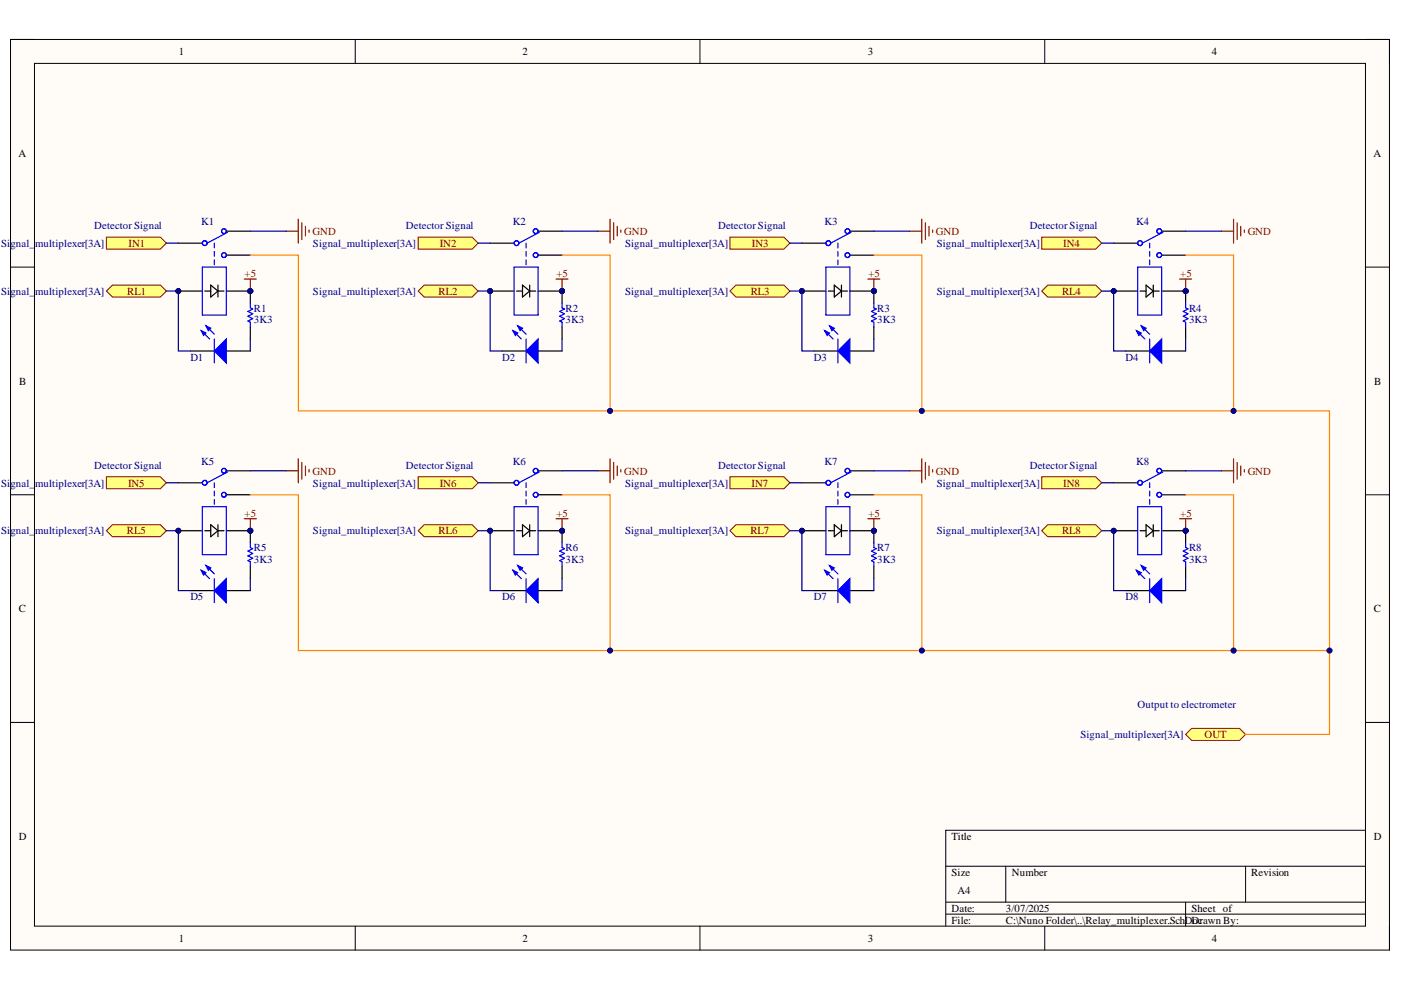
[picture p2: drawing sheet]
<svg xmlns="http://www.w3.org/2000/svg" width="297mm" height="210mm" viewBox="0 0 297 210" stroke-linecap="round" stroke-linejoin="round" font-family="sans-serif">
<defs><g id="words">
<g font-size="2.3">
<text x="37.9" y="11.7">1</text>
<text x="110.8" y="11.7">2</text>
<text x="184" y="11.7">3</text>
<text x="256.9" y="11.7">4</text>
<text x="3.9" y="33.3">A</text>
<text x="291.2" y="33.3">A</text>
<text x="4.1" y="81.5">B</text>
<text x="291.4" y="81.5">B</text>
<text x="4" y="129.8">C</text>
<text x="291.3" y="129.8">C</text>
<text x="4" y="178.1">D</text>
<text x="201.7" y="178.1">Title</text>
<text x="291.3" y="178.1">D</text>
<text x="201.7" y="185.7">Size</text>
<text x="214.5" y="185.7">Number</text>
<text x="265.3" y="185.7">Revision</text>
<text x="203" y="189.5">A4</text>
<text x="201.7" y="193.3">Date:</text>
<text x="201.7" y="195.9">File:</text>
<text x="213.3" y="193.3">3/07/2025</text>
<text x="213.3" y="195.9">C:\Nuno Folder\..\Relay_multiplexer.SchDDrawn By:</text>
<text x="252.6" y="193.3">Sheet of</text>
<text x="252.8" y="195.9">oc</text>
<text x="37.9" y="199.7">1</text>
<text x="110.8" y="199.7">2</text>
<text x="184" y="199.7">3</text>
<text x="256.9" y="199.7">4</text>
</g>
<g font-size="2.3" fill="#000080">
<text x="42.7" y="47.8">K1</text>
<text x="108.7" y="47.8">K2</text>
<text x="174.8" y="47.8">K3</text>
<text x="240.9" y="47.8">K4</text>
<text x=".3" y="52.4">Signal_</text>
<text x="7.4" y="52.4">multiplexer[3A]</text>
<text x="20" y="48.5">Detector Signal</text>
<text x="66.3" y="52.4">Signal_multiplexer[3A]</text>
<text x="86.1" y="48.5">Detector Signal</text>
<text x="132.5" y="52.4">Signal_multiplexer[3A]</text>
<text x="152.2" y="48.5">Detector Signal</text>
<text x="198.6" y="52.4">Signal_multiplexer[3A]</text>
<text x="218.3" y="48.5">Detector Signal</text>
<text x=".3" y="62.5">Signal_</text>
<text x="7.4" y="62.5">multiplexer[3A]</text>
<text x="66.3" y="62.5">Signal_multiplexer[3A]</text>
<text x="132.5" y="62.5">Signal_multiplexer[3A]</text>
<text x="198.6" y="62.5">Signal_multiplexer[3A]</text>
<text x="53.8" y="68.6">3K3</text>
<text x="53.8" y="66.1">R1</text>
<text x="119.9" y="68.6">3K3</text>
<text x="119.9" y="66.1">R2</text>
<text x="186" y="68.6">3K3</text>
<text x="186" y="66.1">R3</text>
<text x="252.1" y="68.6">3K3</text>
<text x="252.1" y="66.1">R4</text>
<text x="40.4" y="76.5">D1</text>
<text x="106.5" y="76.5">D2</text>
<text x="172.5" y="76.5">D3</text>
<text x="238.6" y="76.5">D4</text>
<text x="20" y="99.4">Detector Signal</text>
<text x="42.7" y="98.6">K5</text>
<text x="86.1" y="99.4">Detector Signal</text>
<text x="108.7" y="98.6">K6</text>
<text x="152.2" y="99.4">Detector Signal</text>
<text x="174.8" y="98.6">K7</text>
<text x="218.3" y="99.4">Detector Signal</text>
<text x="240.9" y="98.6">K8</text>
<text x=".3" y="103.2">Signal_</text>
<text x="7.4" y="103.2">multiplexer[3A]</text>
<text x="66.3" y="103.2">Signal_multiplexer[3A]</text>
<text x="132.5" y="103.2">Signal_multiplexer[3A]</text>
<text x="198.6" y="103.2">Signal_multiplexer[3A]</text>
<text x=".3" y="113.3">Signal_</text>
<text x="7.4" y="113.3">multiplexer[3A]</text>
<text x="66.3" y="113.3">Signal_multiplexer[3A]</text>
<text x="132.5" y="113.3">Signal_multiplexer[3A]</text>
<text x="198.6" y="113.3">Signal_multiplexer[3A]</text>
<text x="53.8" y="119.4">3K3</text>
<text x="53.8" y="116.9">R5</text>
<text x="119.9" y="119.4">3K3</text>
<text x="119.9" y="116.9">R6</text>
<text x="186" y="119.4">3K3</text>
<text x="186" y="116.9">R7</text>
<text x="252.1" y="119.4">3K3</text>
<text x="252.1" y="116.9">R8</text>
<text x="40.4" y="127.3">D5</text>
<text x="106.5" y="127.3">D6</text>
<text x="172.5" y="127.3">D7</text>
<text x="238.6" y="127.3">D8</text>
<text x="241.2" y="150.2">Output to electrometer</text>
<text x="229.1" y="156.5">Signal_multiplexer[3A]</text>
</g>
<g font-size="2.3" fill="#800000">
<text x="27.2" y="52.4">IN1</text>
<text x="66.3" y="49.8">GND</text>
<text x="93.3" y="52.4">IN2</text>
<text x="132.4" y="49.8">GND</text>
<text x="159.4" y="52.4">IN3</text>
<text x="198.4" y="49.8">GND</text>
<text x="225.4" y="52.4">IN4</text>
<text x="264.5" y="49.8">GND</text>
<text x="51.9" y="58.7">+5</text>
<text x="118" y="58.7">+5</text>
<text x="184.1" y="58.7">+5</text>
<text x="250.2" y="58.7">+5</text>
<text x="27" y="62.5">RL1</text>
<text x="93" y="62.5">RL2</text>
<text x="159.2" y="62.5">RL3</text>
<text x="225.2" y="62.5">RL4</text>
<text x="66.3" y="100.6">GND</text>
<text x="132.4" y="100.6">GND</text>
<text x="198.4" y="100.6">GND</text>
<text x="264.5" y="100.6">GND</text>
<text x="27.2" y="103.2">IN5</text>
<text x="93.3" y="103.2">IN6</text>
<text x="159.3" y="103.2">IN7</text>
<text x="225.4" y="103.2">IN8</text>
<text x="26.9" y="113.3">RL5</text>
<text x="51.9" y="109.5">+5</text>
<text x="93" y="113.3">RL6</text>
<text x="118" y="109.5">+5</text>
<text x="159.1" y="113.3">RL7</text>
<text x="184.1" y="109.5">+5</text>
<text x="225.2" y="113.3">RL8</text>
<text x="250.2" y="109.5">+5</text>
<text x="255.4" y="156.5">OUT</text>
</g>
</g></defs>
<path d="M2.2 8.4h292.4v193h-292.4z" fill-rule="evenodd" fill="#fffcf8"/>
<path d="M2.2 8.4h292.4v193h-292.4z" fill="none" stroke="#000" stroke-width=".21"/>
<path d="M7.3 13.4h282.2v183h-282.2z" fill-rule="evenodd" fill="#fffcf8"/>
<g fill="none" stroke="#000" stroke-width=".21">
<path d="M2.2 8.4h5.1M7.3 13.4h282.2v183h-282.2zM75.3 8.4v5M148.4 8.4v5M221.5 8.4v5M289.5 8.4h5.1v5M2.2 56.6h5.1M289.5 56.6h5.1M2.2 104.9h5.1M289.5 104.9h5.1M2.2 153.2h5.1M289.5 153.2h5.1"/>
<path d="M289.5 176h-89v20.4M75.3 196.4v5M148.4 196.4v5M200.5 183.7h89M200.5 191.3h89M200.5 193.8h89M213.2 183.7v7.6M221.5 196.4v5M251.4 191.3v5.1M264.1 183.7v7.6M294.6 196.4v5"/>
</g>
<circle cx="53.1" cy="61.7" r=".51" fill="#000080"/>
<circle cx="53.1" cy="61.7" r=".51" fill="none" stroke="#000080" stroke-width=".21"/>
<path d="M53.1 61.7v2.6M53.1 69.3v2.6" fill="none" stroke="#000" stroke-width=".25"/>
<circle cx="53.1" cy="61.7" r=".51" fill="#000080"/>
<circle cx="53.1" cy="61.7" r=".51" fill="none" stroke="#000080" stroke-width=".21"/>
<path d="M53.1 64.3v1l.5 .2-1 .5 1 .5-1 .6 1 .5-1 .5 .5 .2v1" fill="none" stroke="#00f" stroke-width=".25"/>
<path d="M40.4 74.4h5M48 74.4h5.1" fill="none" stroke="#000" stroke-width=".25"/>
<path d="M45.4 74.4l2.6-2.5v5.1z" fill="#00f"/>
<path d="M42.7 70.1l1.7 1.8M43.7 69.1l1.7 1.8M45.4 74.4l2.6-2.5v5.1z" fill="none" stroke="#00f" stroke-width=".25"/>
<path d="M42.7 70.1l1 .5-.5 .5z" fill="#00f"/>
<path d="M42.7 70.1l1 .5-.5 .5z" fill="none" stroke="#00f" stroke-width=".25"/>
<path d="M43.7 69.1l1 .5-.5 .5z" fill="#00f"/>
<path d="M43.7 69.1l1 .5-.5 .5zM45.4 71.9v5.1" fill="none" stroke="#00f" stroke-width=".25"/>
<path d="M51.8 59.2h2.5M53.1 59.2v2.5" fill="none" stroke="#800000" stroke-width=".25"/>
<circle cx="53.1" cy="61.7" r=".51" fill="#000080"/>
<circle cx="53.1" cy="61.7" r=".51" fill="none" stroke="#000080" stroke-width=".21"/>
<circle cx="37.8" cy="61.7" r=".51" fill="#000080"/>
<circle cx="37.8" cy="61.7" r=".51" fill="none" stroke="#000080" stroke-width=".21"/>
<circle cx="53.1" cy="61.7" r=".51" fill="#000080"/>
<circle cx="53.1" cy="61.7" r=".51" fill="none" stroke="#000080" stroke-width=".21"/>
<path d="M37.8 51.5h5.1M48 49h5.1M48 54.1h5.1M37.8 61.7h5.1" fill="none" stroke="#000" stroke-width=".25"/>
<circle cx="37.8" cy="61.7" r=".51" fill="#000080"/>
<circle cx="37.8" cy="61.7" r=".51" fill="none" stroke="#000080" stroke-width=".21"/>
<path d="M48 61.7h5.1" fill="none" stroke="#000" stroke-width=".25"/>
<circle cx="53.1" cy="61.7" r=".51" fill="#000080"/>
<circle cx="53.1" cy="61.7" r=".51" fill="none" stroke="#000080" stroke-width=".21"/>
<g fill="none" stroke="#00f" stroke-width=".25">
<path d="M42.9 56.6h5.1v10.2h-5.1zM45.4 51.5v1.1M45.4 53.3v1M45.4 55.1v1M48.2 49.3l-4.3 2.2"/>
<circle cx="43.4" cy="51.6" r=".51"/>
<circle cx="47.5" cy="54.1" r=".51"/>
<circle cx="47.5" cy="49" r=".51"/>
</g>
<path d="M43.4 61.7h1.3M44.7 60.4l1.5 1.3-1.5 1.3zM46.2 60.4v2.6M46.2 61.7h1.3" fill="none" stroke="#000" stroke-width=".25"/>
<path d="M22.6 61.7l1.2-1.3h10.2l1.3 1.3-1.3 1.3h-10.2z" fill-rule="evenodd" fill="#ffff80"/>
<path d="M22.6 61.7l1.2-1.3h10.2l1.3 1.3-1.3 1.3h-10.2z" fill="none" stroke="#800000" stroke-width=".21"/>
<path d="M60.7 49h2.5M63.2 46.5v5M64 47.2v3.6M64.8 48v2M65.5 48.8v.5" fill="none" stroke="#800000" stroke-width=".25"/>
<path d="M251.4 155.7l1.2-1.3h10.2l1.3 1.3-1.3 1.3h-10.2z" fill-rule="evenodd" fill="#ffff80"/>
<path d="M251.4 155.7l1.2-1.3h10.2l1.3 1.3-1.3 1.3h-10.2z" fill="none" stroke="#800000" stroke-width=".21"/>
<path d="M22.6 50.3h11.4l1.3 1.2-1.3 1.3h-11.4z" fill-rule="evenodd" fill="#ffff80"/>
<path d="M22.6 50.3h11.4l1.3 1.2-1.3 1.3h-11.4z" fill="none" stroke="#800000" stroke-width=".21"/>
<circle cx="119.2" cy="61.7" r=".51" fill="#000080"/>
<circle cx="119.2" cy="61.7" r=".51" fill="none" stroke="#000080" stroke-width=".21"/>
<path d="M119.2 61.7v2.6M119.2 69.3v2.6" fill="none" stroke="#000" stroke-width=".25"/>
<circle cx="119.2" cy="61.7" r=".51" fill="#000080"/>
<circle cx="119.2" cy="61.7" r=".51" fill="none" stroke="#000080" stroke-width=".21"/>
<path d="M119.2 64.3v1l.5 .2-1 .5 1 .5-1 .6 1 .5-1 .5 .5 .2v1" fill="none" stroke="#00f" stroke-width=".25"/>
<path d="M106.5 74.4h5M114.1 74.4h5.1" fill="none" stroke="#000" stroke-width=".25"/>
<path d="M111.5 74.4l2.6-2.5v5.1z" fill="#00f"/>
<path d="M108.7 70.1l1.8 1.8M109.8 69.1l1.7 1.8M111.5 74.4l2.6-2.5v5.1z" fill="none" stroke="#00f" stroke-width=".25"/>
<path d="M108.7 70.1l1.1 .5-.5 .5z" fill="#00f"/>
<path d="M108.7 70.1l1.1 .5-.5 .5z" fill="none" stroke="#00f" stroke-width=".25"/>
<path d="M109.8 69.1l1 .5-.5 .5z" fill="#00f"/>
<path d="M109.8 69.1l1 .5-.5 .5zM111.5 71.9v5.1" fill="none" stroke="#00f" stroke-width=".25"/>
<path d="M117.9 59.2h2.5M119.2 59.2v2.5" fill="none" stroke="#800000" stroke-width=".25"/>
<circle cx="119.2" cy="61.7" r=".51" fill="#000080"/>
<circle cx="119.2" cy="61.7" r=".51" fill="none" stroke="#000080" stroke-width=".21"/>
<circle cx="103.9" cy="61.7" r=".51" fill="#000080"/>
<circle cx="103.9" cy="61.7" r=".51" fill="none" stroke="#000080" stroke-width=".21"/>
<circle cx="119.2" cy="61.7" r=".51" fill="#000080"/>
<circle cx="119.2" cy="61.7" r=".51" fill="none" stroke="#000080" stroke-width=".21"/>
<path d="M103.9 51.5h5.1M114.1 49h5.1M114.1 54.1h5.1M103.9 61.7h5.1" fill="none" stroke="#000" stroke-width=".25"/>
<circle cx="103.9" cy="61.7" r=".51" fill="#000080"/>
<circle cx="103.9" cy="61.7" r=".51" fill="none" stroke="#000080" stroke-width=".21"/>
<path d="M114.1 61.7h5.1" fill="none" stroke="#000" stroke-width=".25"/>
<circle cx="119.2" cy="61.7" r=".51" fill="#000080"/>
<circle cx="119.2" cy="61.7" r=".51" fill="none" stroke="#000080" stroke-width=".21"/>
<g fill="none" stroke="#00f" stroke-width=".25">
<path d="M109 56.6h5.1v10.2h-5.1zM111.5 51.5v1.1M111.5 53.3v1M111.5 55.1v1M114.3 49.3l-4.3 2.2"/>
<circle cx="109.5" cy="51.6" r=".51"/>
<circle cx="113.6" cy="54.1" r=".51"/>
<circle cx="113.6" cy="49" r=".51"/>
</g>
<path d="M109.5 61.7h1.3M110.8 60.4l1.5 1.3-1.5 1.3zM112.3 60.4v2.6M112.3 61.7h1.3" fill="none" stroke="#000" stroke-width=".25"/>
<path d="M88.7 61.7l1.2-1.3h10.2l1.3 1.3-1.3 1.3h-10.2z" fill-rule="evenodd" fill="#ffff80"/>
<path d="M88.7 61.7l1.2-1.3h10.2l1.3 1.3-1.3 1.3h-10.2z" fill="none" stroke="#800000" stroke-width=".21"/>
<path d="M126.8 49h2.5M129.3 46.5v5M130.1 47.2v3.6M130.9 48v2M131.6 48.8v.5" fill="none" stroke="#800000" stroke-width=".25"/>
<path d="M88.7 50.3h11.4l1.3 1.2-1.3 1.3h-11.4z" fill-rule="evenodd" fill="#ffff80"/>
<path d="M88.7 50.3h11.4l1.3 1.2-1.3 1.3h-11.4z" fill="none" stroke="#800000" stroke-width=".21"/>
<circle cx="185.3" cy="61.7" r=".51" fill="#000080"/>
<circle cx="185.3" cy="61.7" r=".51" fill="none" stroke="#000080" stroke-width=".21"/>
<path d="M185.3 61.7v2.6M185.3 69.3v2.6" fill="none" stroke="#000" stroke-width=".25"/>
<circle cx="185.3" cy="61.7" r=".51" fill="#000080"/>
<circle cx="185.3" cy="61.7" r=".51" fill="none" stroke="#000080" stroke-width=".21"/>
<path d="M185.3 64.3v1l.5 .2-1 .5 1 .5-1 .6 1 .5-1 .5 .5 .2v1" fill="none" stroke="#00f" stroke-width=".25"/>
<path d="M172.6 74.4h5M180.2 74.4h5.1" fill="none" stroke="#000" stroke-width=".25"/>
<path d="M180.2 71.9v5.1l-2.6-2.6z" fill="#00f"/>
<path d="M174.9 70.1l1.7 1.8M175.9 69.1l1.7 1.8M180.2 71.9v5.1l-2.6-2.6z" fill="none" stroke="#00f" stroke-width=".25"/>
<path d="M174.9 70.1l1 .5-.5 .5z" fill="#00f"/>
<path d="M174.9 70.1l1 .5-.5 .5z" fill="none" stroke="#00f" stroke-width=".25"/>
<path d="M175.9 69.1l1 .5-.5 .5z" fill="#00f"/>
<path d="M175.9 69.1l1 .5-.5 .5zM177.6 71.9v5.1" fill="none" stroke="#00f" stroke-width=".25"/>
<path d="M184 59.2h2.5M185.3 59.2v2.5" fill="none" stroke="#800000" stroke-width=".25"/>
<circle cx="185.3" cy="61.7" r=".51" fill="#000080"/>
<circle cx="185.3" cy="61.7" r=".51" fill="none" stroke="#000080" stroke-width=".21"/>
<circle cx="170" cy="61.7" r=".51" fill="#000080"/>
<circle cx="170" cy="61.7" r=".51" fill="none" stroke="#000080" stroke-width=".21"/>
<circle cx="185.3" cy="61.7" r=".51" fill="#000080"/>
<circle cx="185.3" cy="61.7" r=".51" fill="none" stroke="#000080" stroke-width=".21"/>
<path d="M170 51.5h5.1M180.2 49h5.1M180.2 54.1h5.1M170 61.7h5.1" fill="none" stroke="#000" stroke-width=".25"/>
<circle cx="170" cy="61.7" r=".51" fill="#000080"/>
<circle cx="170" cy="61.7" r=".51" fill="none" stroke="#000080" stroke-width=".21"/>
<path d="M180.2 61.7h5.1" fill="none" stroke="#000" stroke-width=".25"/>
<circle cx="185.3" cy="61.7" r=".51" fill="#000080"/>
<circle cx="185.3" cy="61.7" r=".51" fill="none" stroke="#000080" stroke-width=".21"/>
<g fill="none" stroke="#00f" stroke-width=".25">
<path d="M175.1 56.6h5.1v10.2h-5.1zM177.6 51.5v1.1M177.6 53.3v1.1M177.6 55.1v1M180.4 49.3l-4.3 2.2"/>
<circle cx="175.6" cy="51.6" r=".51"/>
<circle cx="179.7" cy="54.1" r=".51"/>
<circle cx="179.7" cy="49" r=".51"/>
</g>
<path d="M175.6 61.7h1.3M176.9 60.4l1.5 1.3-1.5 1.3zM178.4 60.4v2.6M178.4 61.7h1.3" fill="none" stroke="#000" stroke-width=".25"/>
<path d="M154.8 61.7l1.2-1.3h10.2l1.3 1.3-1.3 1.3h-10.2z" fill-rule="evenodd" fill="#ffff80"/>
<path d="M154.8 61.7l1.2-1.3h10.2l1.3 1.3-1.3 1.3h-10.2z" fill="none" stroke="#800000" stroke-width=".21"/>
<path d="M192.9 49h2.5M195.4 46.5v5M196.2 47.2v3.6M197 48v2M197.7 48.8v.5" fill="none" stroke="#800000" stroke-width=".25"/>
<path d="M154.8 50.3h11.4l1.3 1.2-1.3 1.3h-11.4z" fill-rule="evenodd" fill="#ffff80"/>
<path d="M154.8 50.3h11.4l1.3 1.2-1.3 1.3h-11.4z" fill="none" stroke="#800000" stroke-width=".21"/>
<circle cx="251.4" cy="61.7" r=".51" fill="#000080"/>
<circle cx="251.4" cy="61.7" r=".51" fill="none" stroke="#000080" stroke-width=".21"/>
<path d="M251.4 61.7v2.6M251.4 69.3v2.6" fill="none" stroke="#000" stroke-width=".25"/>
<circle cx="251.4" cy="61.7" r=".51" fill="#000080"/>
<circle cx="251.4" cy="61.7" r=".51" fill="none" stroke="#000080" stroke-width=".21"/>
<path d="M251.4 64.3v1l.5 .2-1 .5 1 .5-1 .6 1 .5-1 .5 .5 .2v1" fill="none" stroke="#00f" stroke-width=".25"/>
<path d="M238.7 74.4h5M246.3 74.4h5.1" fill="none" stroke="#000" stroke-width=".25"/>
<path d="M246.3 71.9v5.1l-2.6-2.6z" fill="#00f"/>
<path d="M240.9 70.1l1.8 1.8M242 69.1l1.7 1.8M246.3 71.9v5.1l-2.6-2.6z" fill="none" stroke="#00f" stroke-width=".25"/>
<path d="M240.9 70.1l1.1 .5-.5 .5z" fill="#00f"/>
<path d="M240.9 70.1l1.1 .5-.5 .5z" fill="none" stroke="#00f" stroke-width=".25"/>
<path d="M242 69.1l1 .5-.5 .5z" fill="#00f"/>
<path d="M242 69.1l1 .5-.5 .5zM243.7 71.9v5.1" fill="none" stroke="#00f" stroke-width=".25"/>
<path d="M250.1 59.2h2.5M251.4 59.2v2.5" fill="none" stroke="#800000" stroke-width=".25"/>
<circle cx="251.4" cy="61.7" r=".51" fill="#000080"/>
<circle cx="251.4" cy="61.7" r=".51" fill="none" stroke="#000080" stroke-width=".21"/>
<circle cx="236.1" cy="61.7" r=".51" fill="#000080"/>
<circle cx="236.1" cy="61.7" r=".51" fill="none" stroke="#000080" stroke-width=".21"/>
<circle cx="251.4" cy="61.7" r=".51" fill="#000080"/>
<circle cx="251.4" cy="61.7" r=".51" fill="none" stroke="#000080" stroke-width=".21"/>
<path d="M236.1 51.5h5.1M246.3 49h5.1M246.3 54.1h5.1M236.1 61.7h5.1" fill="none" stroke="#000" stroke-width=".25"/>
<circle cx="236.1" cy="61.7" r=".51" fill="#000080"/>
<circle cx="236.1" cy="61.7" r=".51" fill="none" stroke="#000080" stroke-width=".21"/>
<path d="M246.3 61.7h5.1" fill="none" stroke="#000" stroke-width=".25"/>
<circle cx="251.4" cy="61.7" r=".51" fill="#000080"/>
<circle cx="251.4" cy="61.7" r=".51" fill="none" stroke="#000080" stroke-width=".21"/>
<g fill="none" stroke="#00f" stroke-width=".25">
<path d="M241.2 56.6h5.1v10.2h-5.1zM243.7 51.5v1.1M243.7 53.3v1.1M243.7 55.1v1M246.5 49.3l-4.3 2.2"/>
<circle cx="241.7" cy="51.6" r=".51"/>
<circle cx="245.8" cy="54.1" r=".51"/>
<circle cx="245.8" cy="49" r=".51"/>
</g>
<path d="M241.7 61.7h1.3M243 60.4l1.5 1.3-1.5 1.3zM244.5 60.4v2.6M244.5 61.7h1.3" fill="none" stroke="#000" stroke-width=".25"/>
<path d="M220.9 61.7l1.2-1.3h10.2l1.3 1.3-1.3 1.3h-10.2z" fill-rule="evenodd" fill="#ffff80"/>
<path d="M220.9 61.7l1.2-1.3h10.2l1.3 1.3-1.3 1.3h-10.2z" fill="none" stroke="#800000" stroke-width=".21"/>
<path d="M259 49h2.5M261.5 46.5v5M262.3 47.2v3.6M263.1 48v2M263.8 48.8v.5" fill="none" stroke="#800000" stroke-width=".25"/>
<path d="M220.9 50.3h11.4l1.3 1.2-1.3 1.3h-11.4z" fill-rule="evenodd" fill="#ffff80"/>
<path d="M220.9 50.3h11.4l1.3 1.2-1.3 1.3h-11.4z" fill="none" stroke="#800000" stroke-width=".21"/>
<circle cx="53.1" cy="112.5" r=".51" fill="#000080"/>
<circle cx="53.1" cy="112.5" r=".51" fill="none" stroke="#000080" stroke-width=".21"/>
<path d="M53.1 112.5v2.6M53.1 120.1v2.6" fill="none" stroke="#000" stroke-width=".25"/>
<circle cx="53.1" cy="112.5" r=".51" fill="#000080"/>
<circle cx="53.1" cy="112.5" r=".51" fill="none" stroke="#000080" stroke-width=".21"/>
<path d="M53.1 115.1v1l.5 .2-1 .5 1 .5-1 .6 1 .5-1 .5 .5 .2v1" fill="none" stroke="#00f" stroke-width=".25"/>
<path d="M40.4 125.2h5M48 125.2h5.1" fill="none" stroke="#000" stroke-width=".25"/>
<path d="M45.4 125.2l2.6-2.5v5.1z" fill="#00f"/>
<path d="M43.7 119.9l1.7 1.8M42.7 120.9l1.7 1.8M45.4 125.2l2.6-2.5v5.1z" fill="none" stroke="#00f" stroke-width=".25"/>
<path d="M42.7 120.9l1 .5-.5 .5z" fill="#00f"/>
<path d="M42.7 120.9l1 .5-.5 .5z" fill="none" stroke="#00f" stroke-width=".25"/>
<path d="M43.7 119.9l1 .5-.5 .5z" fill="#00f"/>
<path d="M43.7 119.9l1 .5-.5 .5zM45.4 122.7v5.1" fill="none" stroke="#00f" stroke-width=".25"/>
<path d="M51.8 110h2.5M53.1 110v2.5" fill="none" stroke="#800000" stroke-width=".25"/>
<circle cx="53.1" cy="112.5" r=".51" fill="#000080"/>
<circle cx="53.1" cy="112.5" r=".51" fill="none" stroke="#000080" stroke-width=".21"/>
<circle cx="37.8" cy="112.5" r=".51" fill="#000080"/>
<circle cx="37.8" cy="112.5" r=".51" fill="none" stroke="#000080" stroke-width=".21"/>
<circle cx="53.1" cy="112.5" r=".51" fill="#000080"/>
<circle cx="53.1" cy="112.5" r=".51" fill="none" stroke="#000080" stroke-width=".21"/>
<path d="M48 99.8h5.1M37.8 102.4h5.1M37.8 112.5h5.1M48 104.9h5.1" fill="none" stroke="#000" stroke-width=".25"/>
<circle cx="37.8" cy="112.5" r=".51" fill="#000080"/>
<circle cx="37.8" cy="112.5" r=".51" fill="none" stroke="#000080" stroke-width=".21"/>
<path d="M48 112.5h5.1" fill="none" stroke="#000" stroke-width=".25"/>
<circle cx="53.1" cy="112.5" r=".51" fill="#000080"/>
<circle cx="53.1" cy="112.5" r=".51" fill="none" stroke="#000080" stroke-width=".21"/>
<g fill="none" stroke="#00f" stroke-width=".25">
<path d="M42.9 107.4h5.1v10.2h-5.1zM45.4 102.4v1M45.4 104.1v1.1M45.4 105.9v1M48.2 100.1l-4.3 2.3"/>
<circle cx="47.5" cy="99.8" r=".51"/>
<circle cx="43.4" cy="102.4" r=".51"/>
<circle cx="47.5" cy="104.9" r=".51"/>
</g>
<path d="M43.4 112.5h1.3M44.7 111.3l1.5 1.2-1.5 1.3zM46.2 111.3v2.5M46.2 112.5h1.3" fill="none" stroke="#000" stroke-width=".25"/>
<path d="M22.6 112.5l1.2-1.2h10.2l1.3 1.2-1.3 1.3h-10.2z" fill-rule="evenodd" fill="#ffff80"/>
<path d="M22.6 112.5l1.2-1.2h10.2l1.3 1.2-1.3 1.3h-10.2z" fill="none" stroke="#800000" stroke-width=".21"/>
<path d="M60.7 99.8h2.5M63.2 97.3v5.1M64 98v3.6M64.8 98.8v2M65.5 99.6v.5" fill="none" stroke="#800000" stroke-width=".25"/>
<path d="M22.6 101.1h11.4l1.3 1.3-1.3 1.2h-11.4z" fill-rule="evenodd" fill="#ffff80"/>
<path d="M22.6 101.1h11.4l1.3 1.3-1.3 1.2h-11.4z" fill="none" stroke="#800000" stroke-width=".21"/>
<circle cx="119.2" cy="112.5" r=".51" fill="#000080"/>
<circle cx="119.2" cy="112.5" r=".51" fill="none" stroke="#000080" stroke-width=".21"/>
<path d="M119.2 112.5v2.6M119.2 120.1v2.6" fill="none" stroke="#000" stroke-width=".25"/>
<circle cx="119.2" cy="112.5" r=".51" fill="#000080"/>
<circle cx="119.2" cy="112.5" r=".51" fill="none" stroke="#000080" stroke-width=".21"/>
<path d="M119.2 115.1v1l.5 .2-1 .5 1 .5-1 .6 1 .5-1 .5 .5 .2v1" fill="none" stroke="#00f" stroke-width=".25"/>
<path d="M106.5 125.2h5M114.1 125.2h5.1" fill="none" stroke="#000" stroke-width=".25"/>
<path d="M111.5 125.2l2.6-2.5v5.1z" fill="#00f"/>
<path d="M109.8 119.9l1.7 1.8M108.7 120.9l1.8 1.8M111.5 125.2l2.6-2.5v5.1z" fill="none" stroke="#00f" stroke-width=".25"/>
<path d="M108.7 120.9l1.1 .5-.5 .5z" fill="#00f"/>
<path d="M108.7 120.9l1.1 .5-.5 .5z" fill="none" stroke="#00f" stroke-width=".25"/>
<path d="M109.8 119.9l1 .5-.5 .5z" fill="#00f"/>
<path d="M109.8 119.9l1 .5-.5 .5zM111.5 122.7v5.1" fill="none" stroke="#00f" stroke-width=".25"/>
<path d="M117.9 110h2.5M119.2 110v2.5" fill="none" stroke="#800000" stroke-width=".25"/>
<circle cx="119.2" cy="112.5" r=".51" fill="#000080"/>
<circle cx="119.2" cy="112.5" r=".51" fill="none" stroke="#000080" stroke-width=".21"/>
<circle cx="103.9" cy="112.5" r=".51" fill="#000080"/>
<circle cx="103.9" cy="112.5" r=".51" fill="none" stroke="#000080" stroke-width=".21"/>
<circle cx="119.2" cy="112.5" r=".51" fill="#000080"/>
<circle cx="119.2" cy="112.5" r=".51" fill="none" stroke="#000080" stroke-width=".21"/>
<path d="M114.1 99.8h5.1M103.9 102.4h5.1M103.9 112.5h5.1M114.1 104.9h5.1" fill="none" stroke="#000" stroke-width=".25"/>
<circle cx="103.9" cy="112.5" r=".51" fill="#000080"/>
<circle cx="103.9" cy="112.5" r=".51" fill="none" stroke="#000080" stroke-width=".21"/>
<path d="M114.1 112.5h5.1" fill="none" stroke="#000" stroke-width=".25"/>
<circle cx="119.2" cy="112.5" r=".51" fill="#000080"/>
<circle cx="119.2" cy="112.5" r=".51" fill="none" stroke="#000080" stroke-width=".21"/>
<g fill="none" stroke="#00f" stroke-width=".25">
<path d="M109 107.4h5.1v10.2h-5.1zM111.5 102.4v1M111.5 104.1v1.1M111.5 105.9v1M114.3 100.1l-4.3 2.3"/>
<circle cx="113.6" cy="99.8" r=".51"/>
<circle cx="109.5" cy="102.4" r=".51"/>
<circle cx="113.6" cy="104.9" r=".51"/>
</g>
<path d="M109.5 112.5h1.3M110.8 111.3l1.5 1.2-1.5 1.3zM112.3 111.3v2.5M112.3 112.5h1.3" fill="none" stroke="#000" stroke-width=".25"/>
<path d="M89.9 111.3h10.2l1.3 1.2-1.3 1.3h-10.2l-1.2-1.3z" fill-rule="evenodd" fill="#ffff80"/>
<path d="M89.9 111.3h10.2l1.3 1.2-1.3 1.3h-10.2l-1.2-1.3z" fill="none" stroke="#800000" stroke-width=".21"/>
<path d="M126.8 99.8h2.5M129.3 97.3v5.1M130.1 98v3.6M130.9 98.8v2M131.6 99.6v.5" fill="none" stroke="#800000" stroke-width=".25"/>
<path d="M88.7 101.1h11.4l1.3 1.3-1.3 1.2h-11.4z" fill-rule="evenodd" fill="#ffff80"/>
<path d="M88.7 101.1h11.4l1.3 1.3-1.3 1.2h-11.4z" fill="none" stroke="#800000" stroke-width=".21"/>
<circle cx="185.3" cy="112.5" r=".51" fill="#000080"/>
<circle cx="185.3" cy="112.5" r=".51" fill="none" stroke="#000080" stroke-width=".21"/>
<path d="M185.3 112.5v2.6M185.3 120.2v2.5" fill="none" stroke="#000" stroke-width=".25"/>
<circle cx="185.3" cy="112.5" r=".51" fill="#000080"/>
<circle cx="185.3" cy="112.5" r=".51" fill="none" stroke="#000080" stroke-width=".21"/>
<path d="M185.3 115.1v1l.5 .2-1 .5 1 .5-1 .6 1 .5-1 .5 .5 .2v1.1" fill="none" stroke="#00f" stroke-width=".25"/>
<path d="M172.6 125.2h5M180.2 125.2h5.1" fill="none" stroke="#000" stroke-width=".25"/>
<path d="M177.6 125.2l2.6-2.5v5.1z" fill="#00f"/>
<path d="M175.9 119.9l1.7 1.8M174.9 120.9l1.7 1.8M177.6 125.2l2.6-2.5v5.1z" fill="none" stroke="#00f" stroke-width=".25"/>
<path d="M174.9 120.9l1 .5-.5 .5z" fill="#00f"/>
<path d="M174.9 120.9l1 .5-.5 .5z" fill="none" stroke="#00f" stroke-width=".25"/>
<path d="M175.9 119.9l1 .5-.5 .5z" fill="#00f"/>
<path d="M175.9 119.9l1 .5-.5 .5zM177.6 122.7v5.1" fill="none" stroke="#00f" stroke-width=".25"/>
<path d="M184 110h2.5M185.3 110v2.5" fill="none" stroke="#800000" stroke-width=".25"/>
<circle cx="185.3" cy="112.5" r=".51" fill="#000080"/>
<circle cx="185.3" cy="112.5" r=".51" fill="none" stroke="#000080" stroke-width=".21"/>
<circle cx="170" cy="112.5" r=".51" fill="#000080"/>
<circle cx="170" cy="112.5" r=".51" fill="none" stroke="#000080" stroke-width=".21"/>
<circle cx="185.3" cy="112.5" r=".51" fill="#000080"/>
<circle cx="185.3" cy="112.5" r=".51" fill="none" stroke="#000080" stroke-width=".21"/>
<path d="M180.2 99.8h5.1M170 102.4h5.1M170 112.5h5.1M180.2 104.9h5.1" fill="none" stroke="#000" stroke-width=".25"/>
<circle cx="170" cy="112.5" r=".51" fill="#000080"/>
<circle cx="170" cy="112.5" r=".51" fill="none" stroke="#000080" stroke-width=".21"/>
<path d="M180.2 112.5h5.1" fill="none" stroke="#000" stroke-width=".25"/>
<circle cx="185.3" cy="112.5" r=".51" fill="#000080"/>
<circle cx="185.3" cy="112.5" r=".51" fill="none" stroke="#000080" stroke-width=".21"/>
<g fill="none" stroke="#00f" stroke-width=".25">
<path d="M175.1 107.4h5.1v10.2h-5.1zM177.6 102.4v1M177.6 104.1v1.1M177.6 105.9v1M180.4 100.1l-4.3 2.3"/>
<circle cx="179.7" cy="99.8" r=".51"/>
<circle cx="175.6" cy="102.4" r=".51"/>
<circle cx="179.7" cy="104.9" r=".51"/>
</g>
<path d="M175.6 112.5h1.3M176.9 111.3l1.5 1.2-1.5 1.3zM178.4 111.3v2.5M178.4 112.5h1.3" fill="none" stroke="#000" stroke-width=".25"/>
<path d="M156 111.3h10.2l1.3 1.2-1.3 1.3h-10.2l-1.2-1.3z" fill-rule="evenodd" fill="#ffff80"/>
<path d="M156 111.3h10.2l1.3 1.2-1.3 1.3h-10.2l-1.2-1.3z" fill="none" stroke="#800000" stroke-width=".21"/>
<path d="M192.9 99.8h2.5M195.4 97.3v5.1M196.2 98v3.6M197 98.8v2M197.7 99.6v.5" fill="none" stroke="#800000" stroke-width=".25"/>
<path d="M154.8 101.1h11.4l1.3 1.3-1.3 1.2h-11.4z" fill-rule="evenodd" fill="#ffff80"/>
<path d="M154.8 101.1h11.4l1.3 1.3-1.3 1.2h-11.4z" fill="none" stroke="#800000" stroke-width=".21"/>
<circle cx="251.4" cy="112.5" r=".51" fill="#000080"/>
<circle cx="251.4" cy="112.5" r=".51" fill="none" stroke="#000080" stroke-width=".21"/>
<path d="M251.4 112.5v2.6M251.4 120.2v2.5" fill="none" stroke="#000" stroke-width=".25"/>
<circle cx="251.4" cy="112.5" r=".51" fill="#000080"/>
<circle cx="251.4" cy="112.5" r=".51" fill="none" stroke="#000080" stroke-width=".21"/>
<path d="M251.4 115.1v1l.5 .2-1 .5 1 .5-1 .6 1 .5-1 .5 .5 .2v1.1" fill="none" stroke="#00f" stroke-width=".25"/>
<path d="M238.7 125.2h5M246.3 125.2h5.1" fill="none" stroke="#000" stroke-width=".25"/>
<path d="M243.7 125.2l2.6-2.5v5.1z" fill="#00f"/>
<path d="M242 119.9l1.7 1.8M240.9 120.9l1.8 1.8M243.7 125.2l2.6-2.5v5.1z" fill="none" stroke="#00f" stroke-width=".25"/>
<path d="M240.9 120.9l1.1 .5-.5 .5z" fill="#00f"/>
<path d="M240.9 120.9l1.1 .5-.5 .5z" fill="none" stroke="#00f" stroke-width=".25"/>
<path d="M242 119.9l1 .5-.5 .5z" fill="#00f"/>
<path d="M242 119.9l1 .5-.5 .5zM243.7 122.7v5.1" fill="none" stroke="#00f" stroke-width=".25"/>
<path d="M250.1 110h2.5M251.4 110v2.5" fill="none" stroke="#800000" stroke-width=".25"/>
<circle cx="251.4" cy="112.5" r=".51" fill="#000080"/>
<circle cx="251.4" cy="112.5" r=".51" fill="none" stroke="#000080" stroke-width=".21"/>
<circle cx="236.1" cy="112.5" r=".51" fill="#000080"/>
<circle cx="236.1" cy="112.5" r=".51" fill="none" stroke="#000080" stroke-width=".21"/>
<circle cx="251.4" cy="112.5" r=".51" fill="#000080"/>
<circle cx="251.4" cy="112.5" r=".51" fill="none" stroke="#000080" stroke-width=".21"/>
<path d="M246.3 99.8h5.1M236.1 102.4h5.1M236.1 112.5h5.1M246.3 104.9h5.1" fill="none" stroke="#000" stroke-width=".25"/>
<circle cx="236.1" cy="112.5" r=".51" fill="#000080"/>
<circle cx="236.1" cy="112.5" r=".51" fill="none" stroke="#000080" stroke-width=".21"/>
<path d="M246.3 112.5h5.1" fill="none" stroke="#000" stroke-width=".25"/>
<circle cx="251.4" cy="112.5" r=".51" fill="#000080"/>
<circle cx="251.4" cy="112.5" r=".51" fill="none" stroke="#000080" stroke-width=".21"/>
<g fill="none" stroke="#00f" stroke-width=".25">
<path d="M241.2 107.4h5.1v10.2h-5.1zM243.7 102.4v1M243.7 104.1v1.1M243.7 105.9v1M246.5 100.1l-4.3 2.3"/>
<circle cx="245.8" cy="99.8" r=".51"/>
<circle cx="241.7" cy="102.4" r=".51"/>
<circle cx="245.8" cy="104.9" r=".51"/>
</g>
<path d="M241.7 112.5h1.3M243 111.3l1.5 1.2-1.5 1.3zM244.5 111.3v2.5M244.5 112.5h1.3" fill="none" stroke="#000" stroke-width=".25"/>
<path d="M222.1 111.3h10.2l1.3 1.2-1.3 1.3h-10.2l-1.2-1.3z" fill-rule="evenodd" fill="#ffff80"/>
<path d="M222.1 111.3h10.2l1.3 1.2-1.3 1.3h-10.2l-1.2-1.3z" fill="none" stroke="#800000" stroke-width=".21"/>
<path d="M259 99.8h2.5M261.5 97.3v5.1M262.3 98v3.6M263.1 98.8v2M263.8 99.6v.5" fill="none" stroke="#800000" stroke-width=".25"/>
<path d="M220.9 101.1h11.4l1.3 1.3-1.3 1.2h-11.4z" fill-rule="evenodd" fill="#ffff80"/>
<path d="M220.9 101.1h11.4l1.3 1.3-1.3 1.2h-11.4z" fill="none" stroke="#800000" stroke-width=".21"/>
<path d="M35.3 51.5h2.5M53.1 49h7.6M35.3 61.7h2.5v12.7h2.6M53.1 71.9v2.5" fill="none" stroke="#000080" stroke-width=".25"/>
<circle cx="37.8" cy="61.7" r=".51" fill="#000080"/>
<circle cx="37.8" cy="61.7" r=".51" fill="none" stroke="#000080" stroke-width=".21"/>
<path d="M101.4 51.5h2.5M119.2 49h7.6M101.4 61.7h2.5v12.7h2.6M119.2 71.9v2.5" fill="none" stroke="#000080" stroke-width=".25"/>
<circle cx="103.9" cy="61.7" r=".51" fill="#000080"/>
<circle cx="103.9" cy="61.7" r=".51" fill="none" stroke="#000080" stroke-width=".21"/>
<path d="M167.5 51.5h2.5M185.3 49h7.6M167.5 61.7h2.5v12.7h2.6M185.3 71.9v2.5" fill="none" stroke="#000080" stroke-width=".25"/>
<circle cx="170" cy="61.7" r=".51" fill="#000080"/>
<circle cx="170" cy="61.7" r=".51" fill="none" stroke="#000080" stroke-width=".21"/>
<path d="M233.6 51.5h2.5M251.4 49h7.6M233.6 61.7h2.5v12.7h2.6M251.4 71.9v2.5" fill="none" stroke="#000080" stroke-width=".25"/>
<circle cx="236.1" cy="61.7" r=".51" fill="#000080"/>
<circle cx="236.1" cy="61.7" r=".51" fill="none" stroke="#000080" stroke-width=".21"/>
<path d="M53.1 99.8h7.6M35.3 112.5h2.5v12.7h2.6M35.3 102.4h2.5M53.1 122.7v2.5" fill="none" stroke="#000080" stroke-width=".25"/>
<circle cx="37.8" cy="112.5" r=".51" fill="#000080"/>
<circle cx="37.8" cy="112.5" r=".51" fill="none" stroke="#000080" stroke-width=".21"/>
<path d="M119.2 99.8h7.6M101.4 112.5h2.5v12.7h2.6M101.4 102.4h2.5M119.2 122.7v2.5" fill="none" stroke="#000080" stroke-width=".25"/>
<circle cx="103.9" cy="112.5" r=".51" fill="#000080"/>
<circle cx="103.9" cy="112.5" r=".51" fill="none" stroke="#000080" stroke-width=".21"/>
<path d="M185.3 99.8h7.6M167.5 112.5h2.5v12.7h2.6M167.5 102.4h2.5M185.3 122.7v2.5" fill="none" stroke="#000080" stroke-width=".25"/>
<circle cx="170" cy="112.5" r=".51" fill="#000080"/>
<circle cx="170" cy="112.5" r=".51" fill="none" stroke="#000080" stroke-width=".21"/>
<path d="M251.4 99.8h7.6M233.6 112.5h2.5v12.7h2.6M233.6 102.4h2.5M251.4 122.7v2.5" fill="none" stroke="#000080" stroke-width=".25"/>
<circle cx="236.1" cy="112.5" r=".51" fill="#000080"/>
<circle cx="236.1" cy="112.5" r=".51" fill="none" stroke="#000080" stroke-width=".21"/>
<path d="M251.4 54.1h10.1v33" fill="none" stroke="#fd8300" stroke-width=".25"/>
<circle cx="261.5" cy="87.1" r=".51" fill="#000080"/>
<circle cx="261.5" cy="87.1" r=".51" fill="none" stroke="#000080" stroke-width=".21"/>
<path d="M185.3 54.1h10.1v33" fill="none" stroke="#fd8300" stroke-width=".25"/>
<circle cx="195.4" cy="87.1" r=".51" fill="#000080"/>
<circle cx="195.4" cy="87.1" r=".51" fill="none" stroke="#000080" stroke-width=".21"/>
<path d="M119.2 54.1h10.1v33" fill="none" stroke="#fd8300" stroke-width=".25"/>
<circle cx="129.3" cy="87.1" r=".51" fill="#000080"/>
<circle cx="129.3" cy="87.1" r=".51" fill="none" stroke="#000080" stroke-width=".21"/>
<path d="M53.1 104.9h10.1v33h218.7" fill="none" stroke="#fd8300" stroke-width=".25"/>
<circle cx="129.3" cy="137.9" r=".51" fill="#000080"/>
<circle cx="129.3" cy="137.9" r=".51" fill="none" stroke="#000080" stroke-width=".21"/>
<circle cx="195.4" cy="137.9" r=".51" fill="#000080"/>
<circle cx="195.4" cy="137.9" r=".51" fill="none" stroke="#000080" stroke-width=".21"/>
<circle cx="261.5" cy="137.9" r=".51" fill="#000080"/>
<circle cx="261.5" cy="137.9" r=".51" fill="none" stroke="#000080" stroke-width=".21"/>
<circle cx="281.9" cy="137.9" r=".51" fill="#000080"/>
<circle cx="281.9" cy="137.9" r=".51" fill="none" stroke="#000080" stroke-width=".21"/>
<path d="M119.2 104.9h10.1v33" fill="none" stroke="#fd8300" stroke-width=".25"/>
<circle cx="129.3" cy="137.9" r=".51" fill="#000080"/>
<circle cx="129.3" cy="137.9" r=".51" fill="none" stroke="#000080" stroke-width=".21"/>
<path d="M185.3 104.9h10.1v33" fill="none" stroke="#fd8300" stroke-width=".25"/>
<circle cx="195.4" cy="137.9" r=".51" fill="#000080"/>
<circle cx="195.4" cy="137.9" r=".51" fill="none" stroke="#000080" stroke-width=".21"/>
<path d="M251.4 104.9h10.1v33" fill="none" stroke="#fd8300" stroke-width=".25"/>
<circle cx="261.5" cy="137.9" r=".51" fill="#000080"/>
<circle cx="261.5" cy="137.9" r=".51" fill="none" stroke="#000080" stroke-width=".21"/>
<path d="M53.1 54.1h10.1v33h218.7v68.6h-17.8" fill="none" stroke="#fd8300" stroke-width=".25"/>
<circle cx="129.3" cy="87.1" r=".51" fill="#000080"/>
<circle cx="129.3" cy="87.1" r=".51" fill="none" stroke="#000080" stroke-width=".21"/>
<circle cx="195.4" cy="87.1" r=".51" fill="#000080"/>
<circle cx="195.4" cy="87.1" r=".51" fill="none" stroke="#000080" stroke-width=".21"/>
<circle cx="261.5" cy="87.1" r=".51" fill="#000080"/>
<circle cx="261.5" cy="87.1" r=".51" fill="none" stroke="#000080" stroke-width=".21"/>
<circle cx="281.9" cy="137.9" r=".51" fill="#000080"/>
<circle cx="281.9" cy="137.9" r=".51" fill="none" stroke="#000080" stroke-width=".21"/>
<use href="#words"/>
</svg>
